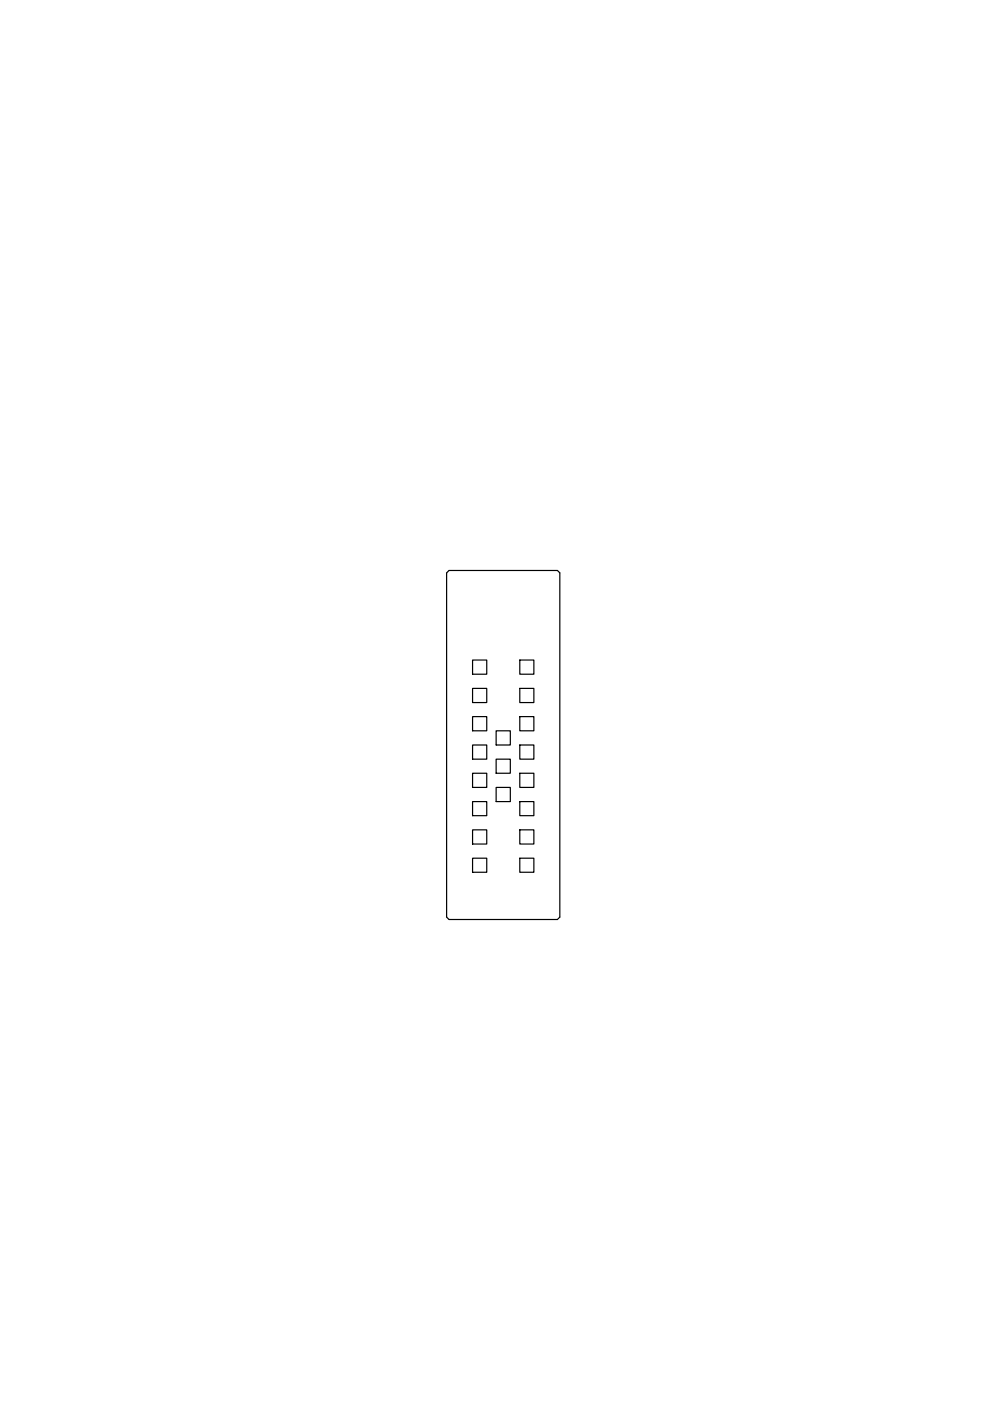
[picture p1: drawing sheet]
<svg xmlns="http://www.w3.org/2000/svg" width="210mm" height="297mm" viewBox="0 0 210 297" stroke-linecap="round" stroke-linejoin="round" font-family="sans-serif">
<!-- layer: 0 -->
<g fill="none" stroke="#000" stroke-width=".25">
<path d="M94.7 121.5l.5-.5h23l.5 .5v72.9l-.5 .6h-23l-.5-.6zM100.2 139.9h3v3h-3zM110.2 139.9h3v3h-3zM100.2 146h3v3h-3zM100.2 151.9h3v3h-3zM100.2 158h3v3h-3zM105.2 154.9h3v3.1h-3zM110.2 158h3v3h-3zM110.2 151.9h3v3h-3zM110.2 146h3v3h-3zM100.2 175.9h3v3.1h-3zM100.2 170h3v2.9h-3z"/>
<path d="M100.2 163.9h3v3h-3zM105.2 161h3v2.9h-3zM105.2 166.9h3v3.1h-3zM110.2 170h3v2.9h-3zM110.2 175.9h3v3.1h-3zM110.2 163.9h3v3h-3zM100.2 182h3v2.9h-3zM110.2 182h3v2.9h-3z"/>
</g>
</svg>
